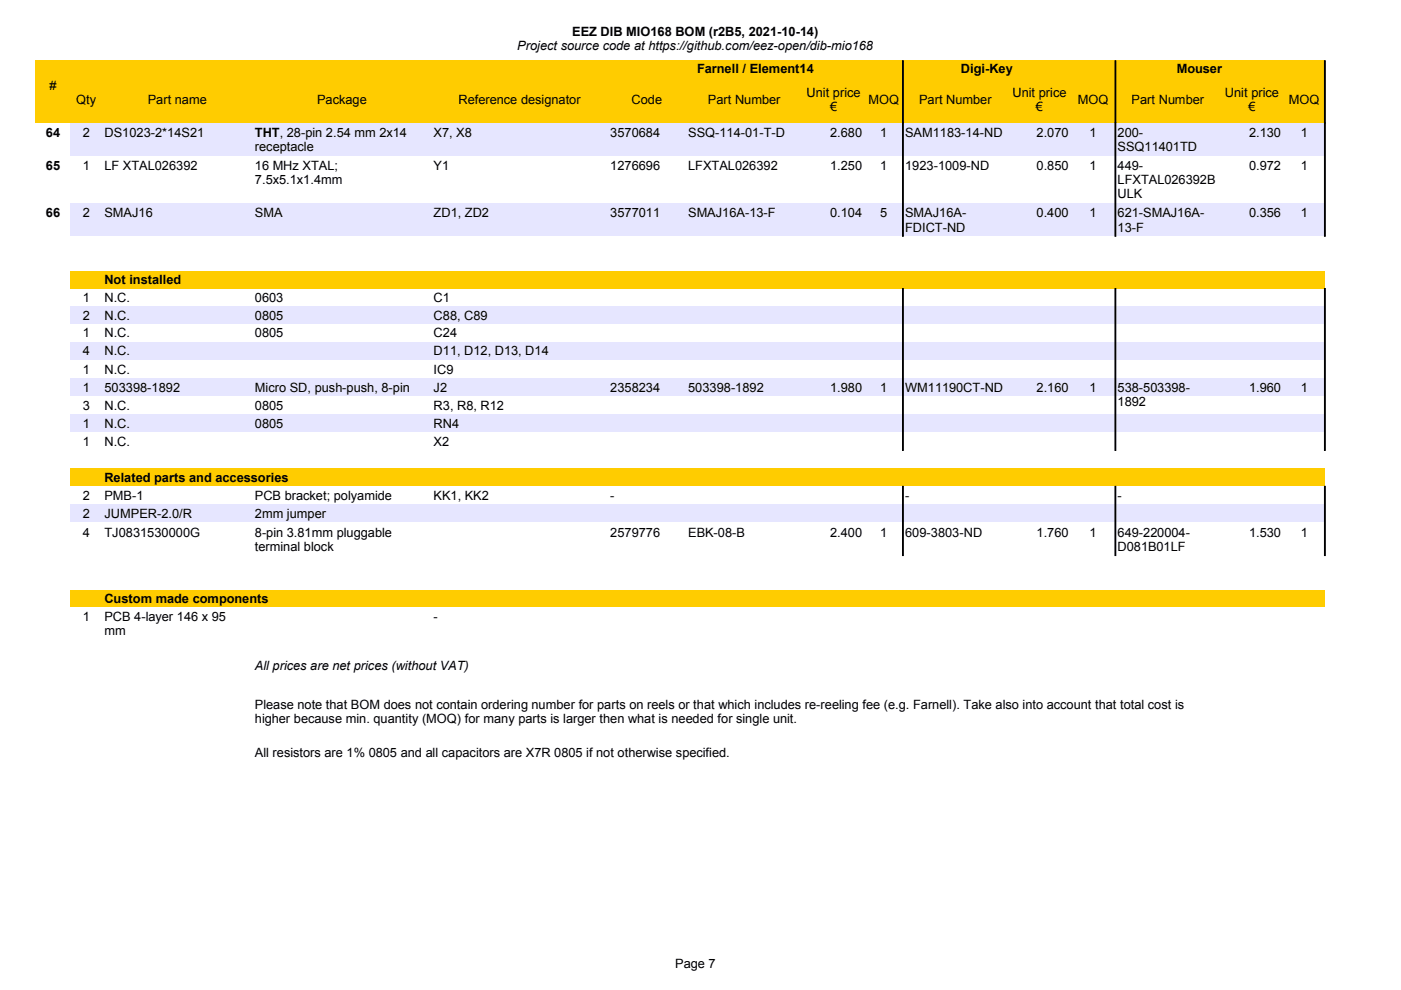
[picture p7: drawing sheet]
<svg xmlns="http://www.w3.org/2000/svg" width="297mm" height="210mm" viewBox="0 0 297 210" stroke-linecap="round" stroke-linejoin="round" font-family="sans-serif">
<defs><g id="words">
<g font-size="2.7">
<text x="109.7" y="10.6">Project source code at https://github.com/eez-open/dib-mio168</text>
<text x="121.3" y="7.5">EEZ DIB MIO168 BOM (r2B5, 2021-10-14)</text>
<text x="147.8" y="15.4">Farnell / Element14</text>
<text x="203.7" y="15.4">Digi-Key</text>
<text x="249.5" y="15.4">Mouser</text>
<text x="10.5" y="19">#</text>
<text x="16.2" y="22">Qty</text>
<text x="31.3" y="22">Part name</text>
<text x="67.2" y="22">Package</text>
<text x="97.2" y="22">Reference designator</text>
<text x="133.9" y="22">Code</text>
<text x="150.1" y="22">Part Number</text>
<text x="171" y="20.5">Unit price</text>
<text x="176" y="23.5">€</text>
<text x="184.1" y="22">MOQ</text>
<text x="194.9" y="22">Part Number</text>
<text x="214.7" y="20.5">Unit price</text>
<text x="219.6" y="23.5">€</text>
<text x="228.5" y="22">MOQ</text>
<text x="239.9" y="22">Part Number</text>
<text x="259.7" y="20.5">Unit price</text>
<text x="264.7" y="23.5">€</text>
<text x="273.3" y="22">MOQ</text>
<text x="9.7" y="29">64</text>
<text x="17.5" y="29">2</text>
<text x="22.2" y="29">DS1023-2*14S21</text>
<text x="54" y="29.1">THT, 28-pin 2.54 mm 2x14</text>
<text x="91.9" y="29">X7, X8</text>
<text x="129.4" y="29">3570684</text>
<text x="145.9" y="29">SSQ-114-01-T-D</text>
<text x="176" y="29">2.680</text>
<text x="186.6" y="29">1</text>
<text x="191.9" y="29">SAM1183-14-ND</text>
<text x="219.8" y="29">2.070</text>
<text x="231" y="29">1</text>
<text x="237" y="29.1">200-</text>
<text x="264.8" y="29">2.130</text>
<text x="275.8" y="29">1</text>
<text x="54" y="32.1">receptacle</text>
<text x="237" y="32.1">SSQ11401TD</text>
<text x="9.7" y="36">65</text>
<text x="17.5" y="36">1</text>
<text x="22.2" y="36">LF XTAL026392</text>
<text x="54" y="36">16 MHz XTAL;</text>
<text x="54" y="39.1">7.5x5.1x1.4mm</text>
<text x="91.9" y="36">Y1</text>
<text x="129.4" y="36">1276696</text>
<text x="145.9" y="36">LFXTAL026392</text>
<text x="176" y="36">1.250</text>
<text x="186.6" y="36">1</text>
<text x="191.9" y="36">1923-1009-ND</text>
<text x="219.8" y="36">0.850</text>
<text x="231" y="36">1</text>
<text x="237" y="36">449-</text>
<text x="237" y="39.1">LFXTAL026392B</text>
<text x="264.8" y="36">0.972</text>
<text x="275.8" y="36">1</text>
<text x="9.7" y="46.1">66</text>
<text x="17.5" y="46.1">2</text>
<text x="22.2" y="46.1">SMAJ16</text>
<text x="54" y="46.1">SMA</text>
<text x="91.9" y="46.1">ZD1, ZD2</text>
<text x="129.4" y="46.1">3577011</text>
<text x="145.9" y="46.1">SMAJ16A-13-F</text>
<text x="176" y="46.1">0.104</text>
<text x="186.6" y="46.1">5</text>
<text x="191.9" y="46.1">SMAJ16A-</text>
<text x="219.8" y="46.1">0.400</text>
<text x="231" y="46.1">1</text>
<text x="237" y="42.1">ULK</text>
<text x="237" y="46.1">621-SMAJ16A-</text>
<text x="264.8" y="46.1">0.356</text>
<text x="275.8" y="46.1">1</text>
<text x="191.9" y="49.1">FDICT-ND</text>
<text x="237" y="49.1">13-F</text>
<text x="17.5" y="64.1">1</text>
<text x="22.2" y="64.1">N.C.</text>
<text x="22.2" y="60.3">Not installed</text>
<text x="54" y="64.1">0603</text>
<text x="91.9" y="64.1">C1</text>
<text x="17.5" y="67.8">2</text>
<text x="17.5" y="71.5">1</text>
<text x="22.2" y="67.8">N.C.</text>
<text x="22.2" y="71.5">N.C.</text>
<text x="54" y="67.8">0805</text>
<text x="54" y="71.5">0805</text>
<text x="91.9" y="67.8">C88, C89</text>
<text x="91.9" y="71.5">C24</text>
<text x="17.5" y="75.4">4</text>
<text x="22.2" y="75.4">N.C.</text>
<text x="91.9" y="75.4">D11, D12, D13, D14</text>
<text x="17.5" y="79.2">1</text>
<text x="17.5" y="83.1">1</text>
<text x="22.2" y="79.2">N.C.</text>
<text x="22.2" y="83.1">503398-1892</text>
<text x="54" y="83.1">Micro SD, push-push, 8-pin</text>
<text x="91.9" y="79.2">IC9</text>
<text x="91.9" y="83.1">J2</text>
<text x="129.4" y="83.1">2358234</text>
<text x="145.9" y="83.1">503398-1892</text>
<text x="176" y="83.1">1.980</text>
<text x="186.6" y="83.1">1</text>
<text x="191.9" y="83.1">WM11190CT-ND</text>
<text x="219.8" y="83.1">2.160</text>
<text x="231" y="83.1">1</text>
<text x="237" y="83.1">538-503398-</text>
<text x="264.8" y="83.1">1.960</text>
<text x="275.8" y="83.1">1</text>
<text x="17.5" y="86.9">3</text>
<text x="22.2" y="86.9">N.C.</text>
<text x="54" y="86.9">0805</text>
<text x="91.9" y="86.9">R3, R8, R12</text>
<text x="237" y="86.1">1892</text>
<text x="17.5" y="90.8">1</text>
<text x="17.5" y="94.6">1</text>
<text x="22.2" y="90.8">N.C.</text>
<text x="22.2" y="94.6">N.C.</text>
<text x="54" y="90.8">0805</text>
<text x="91.9" y="90.8">RN4</text>
<text x="91.9" y="94.6">X2</text>
<text x="17.5" y="106.1">2</text>
<text x="22.2" y="106.1">PMB-1</text>
<text x="22.2" y="102.2">Related parts and accessories</text>
<text x="54" y="106.1">PCB bracket; polyamide</text>
<text x="91.9" y="106.1">KK1, KK2</text>
<text x="129.4" y="106.1">-</text>
<text x="191.9" y="106.1">-</text>
<text x="237" y="106.1">-</text>
<text x="17.5" y="109.9">2</text>
<text x="17.5" y="113.8">4</text>
<text x="22.2" y="109.9">JUMPER-2.0/R</text>
<text x="22.2" y="113.8">TJ0831530000G</text>
<text x="54" y="109.9">2mm jumper</text>
<text x="54" y="113.8">8-pin 3.81mm pluggable</text>
<text x="129.4" y="113.8">2579776</text>
<text x="145.9" y="113.8">EBK-08-B</text>
<text x="176" y="113.8">2.400</text>
<text x="186.6" y="113.8">1</text>
<text x="191.9" y="113.8">609-3803-ND</text>
<text x="219.8" y="113.8">1.760</text>
<text x="231" y="113.8">1</text>
<text x="237" y="113.8">649-220004-</text>
<text x="264.8" y="113.8">1.530</text>
<text x="275.8" y="113.8">1</text>
<text x="54" y="116.8">terminal block</text>
<text x="237" y="116.8">D081B01LF</text>
<text x="17.5" y="131.7">1</text>
<text x="22.2" y="128">Custom made components</text>
<text x="22.2" y="131.7">PCB 4-layer 146 x 95</text>
<text x="91.9" y="131.7">-</text>
<text x="22.2" y="134.7">mm</text>
<text x="54" y="142.1">All prices are net prices (without VAT)</text>
<text x="54" y="150.3">Please note that BOM does not contain ordering number for parts on reels or that which includes re-reeling fee (e.g. Farnell). Take also into account that total cost is</text>
<text x="54" y="153.3">higher because min. quantity (MOQ) for many parts is larger then what is needed for single unit.</text>
<text x="54" y="160.4">All resistors are 1% 0805 and all capacitors are X7R 0805 if not otherwise specified.</text>
<text x="143.2" y="205.3">Page 7</text>
</g>
</g></defs>
<path d="M7.6 12.9h273.3v13.2h-273.3z" fill-rule="evenodd" fill="#fc0"/>
<g fill="#000" stroke="#000" stroke-width=".21">
<path d="M191.3 12.9h.2v13.2h-.2z" fill-rule="evenodd"/>
<path d="M236.4 12.9h.2v13.2h-.2z" fill-rule="evenodd"/>
<path d="M280.8 12.9h.2v13.2h-.2z" fill-rule="evenodd"/>
</g>
<g fill="#e6e6ff">
<path d="M14.9 26.1h266v6.9h-266z" fill-rule="evenodd"/>
<path d="M14.9 43.1h266v7h-266z" fill-rule="evenodd"/>
</g>
<path d="M14.9 57.5h266v3.6h-266z" fill-rule="evenodd" fill="#fc0"/>
<g fill="#e6e6ff">
<path d="M14.9 64.9h266v3.6h-266z" fill-rule="evenodd"/>
<path d="M14.9 72.4h266v3.8h-266z" fill-rule="evenodd"/>
<path d="M14.9 80.1h266v3.8h-266z" fill-rule="evenodd"/>
<path d="M14.9 87.8h266v3.8h-266z" fill-rule="evenodd"/>
</g>
<path d="M14.9 99.3h266v3.8h-266z" fill-rule="evenodd" fill="#fc0"/>
<path d="M14.9 107h266v3.8h-266z" fill-rule="evenodd" fill="#e6e6ff"/>
<path d="M14.9 125.2h266v3.5h-266z" fill-rule="evenodd" fill="#fc0"/>
<g fill="#000" stroke="#000" stroke-width=".21">
<path d="M191.3 26.1h.2v24h-.2z" fill-rule="evenodd"/>
<path d="M236.4 26.1h.2v24h-.2z" fill-rule="evenodd"/>
<path d="M280.8 26.1h.2v24h-.2z" fill-rule="evenodd"/>
<path d="M191.3 61.2h.2v34.3h-.2z" fill-rule="evenodd"/>
<path d="M236.4 61.2h.2v34.3h-.2z" fill-rule="evenodd"/>
<path d="M280.8 61.2h.2v34.3h-.2z" fill-rule="evenodd"/>
<path d="M191.3 103.1h.2v14.7h-.2z" fill-rule="evenodd"/>
<path d="M236.4 103.1h.2v14.7h-.2z" fill-rule="evenodd"/>
<path d="M280.8 103.1h.2v14.7h-.2z" fill-rule="evenodd"/>
</g>
<use href="#words"/>
</svg>
